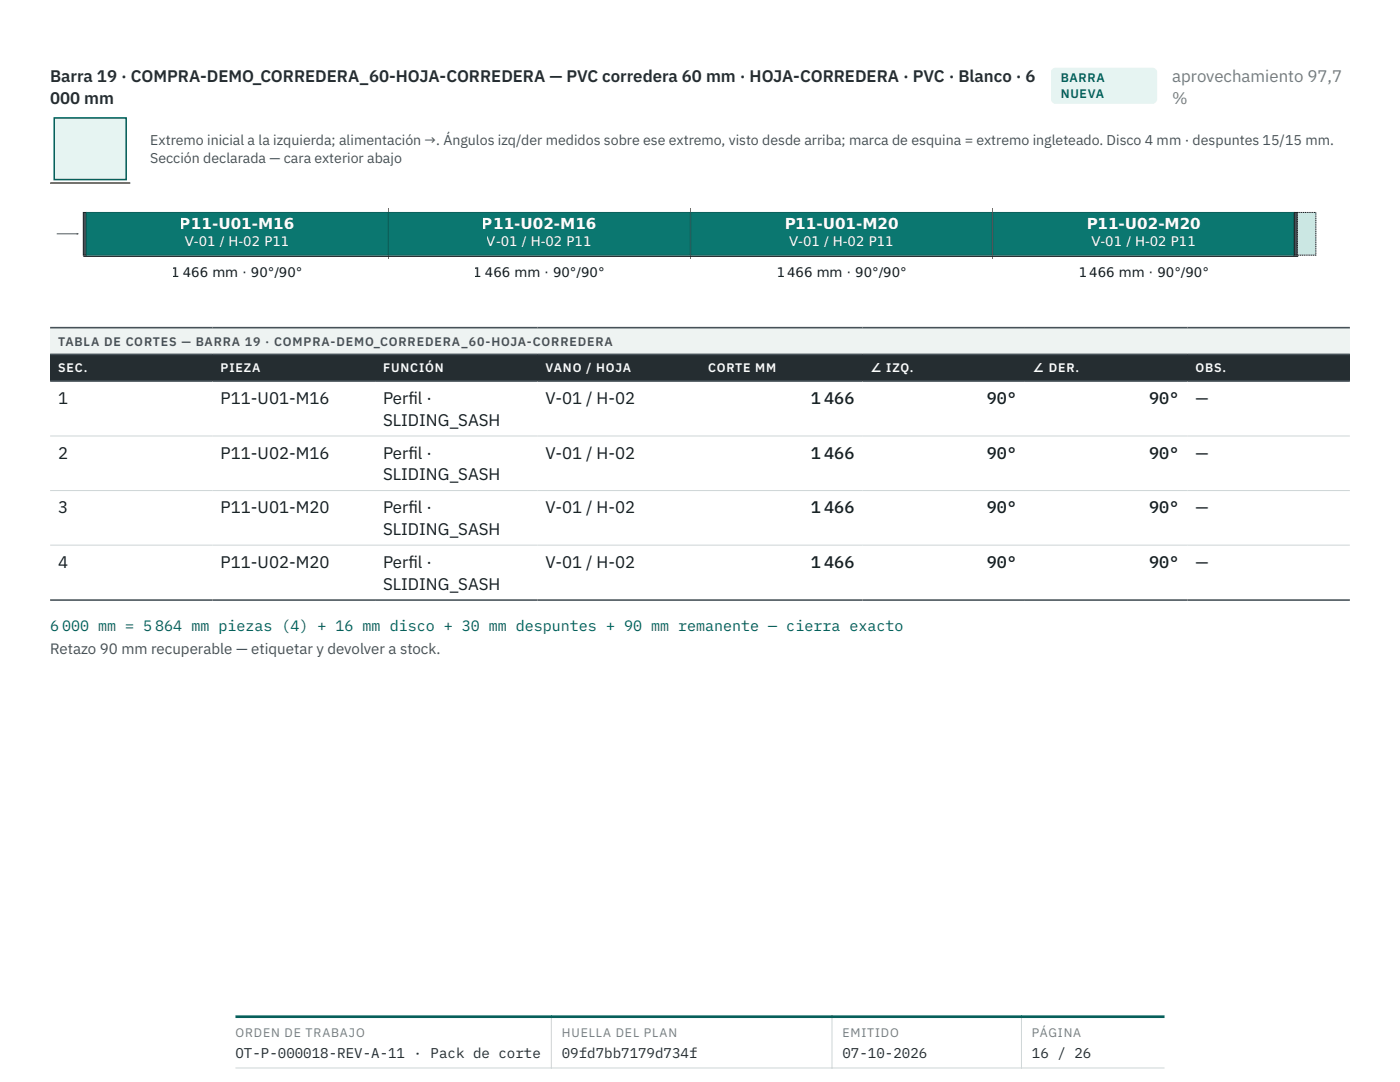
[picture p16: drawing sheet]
<svg xmlns="http://www.w3.org/2000/svg" width="279mm" height="216mm" viewBox="0 0 279 216" stroke-linecap="round" stroke-linejoin="round" font-family="sans-serif">
<defs><g id="words">
<g font-size="3.4" fill="#252d31">
<text x="10" y="16.4">Barra 19 · COMPRA-DEMO_CORREDERA_60-HOJA-CORREDERA — PVC corredera 60 mm · HOJA-CORREDERA · PVC · Blanco · 6</text>
<text x="10" y="20.8">000 mm</text>
</g>
<g font-size="3.4" fill="#727d82">
<text x="234" y="16.4">aprovechamiento 97,7</text>
<text x="234" y="20.8">%</text>
</g>
<g font-size="3.4" fill="#161c1f">
<text x="11.6" y="80.6">1</text>
<text x="44" y="80.6">P11-U01-M16</text>
<text x="76.5" y="80.6">Perf</text>
<text x="81.5" y="80.6">il ·</text>
<text x="108.9" y="80.6">V-01 / H-02</text>
<text x="161.8" y="80.6">1 466</text>
<text x="196.9" y="80.6">90°</text>
<text x="229.3" y="80.6">90°</text>
<text x="238.6" y="80.6">—</text>
<text x="76.5" y="85">SLIDING_SASH</text>
<text x="11.6" y="91.5">2</text>
<text x="44" y="91.5">P11-U02-M16</text>
<text x="76.5" y="91.5">Perf</text>
<text x="76.5" y="95.9">SLIDING_SASH</text>
<text x="81.5" y="91.5">il ·</text>
<text x="108.9" y="91.5">V-01 / H-02</text>
<text x="161.8" y="91.5">1 466</text>
<text x="196.9" y="91.5">90°</text>
<text x="229.3" y="91.5">90°</text>
<text x="238.6" y="91.5">—</text>
<text x="11.6" y="102.4">3</text>
<text x="44" y="102.4">P11-U01-M20</text>
<text x="76.5" y="102.4">Perf</text>
<text x="76.5" y="106.8">SLIDING_SASH</text>
<text x="81.5" y="102.4">il ·</text>
<text x="108.9" y="102.4">V-01 / H-02</text>
<text x="161.8" y="102.4">1 466</text>
<text x="196.9" y="102.4">90°</text>
<text x="229.3" y="102.4">90°</text>
<text x="238.6" y="102.4">—</text>
<text x="11.6" y="113.3">4</text>
<text x="44" y="113.3">P11-U02-M20</text>
<text x="76.5" y="113.3">Perf</text>
<text x="81.5" y="113.3">il ·</text>
<text x="108.9" y="113.3">V-01 / H-02</text>
<text x="161.8" y="113.3">1 466</text>
<text x="196.9" y="113.3">90°</text>
<text x="229.3" y="113.3">90°</text>
<text x="238.6" y="113.3">—</text>
<text x="76.5" y="117.7">SLIDING_SASH</text>
</g>
<g font-size="3" fill="#fcfdfc">
<text x="35.9" y="45.6">P11-U01-M16</text>
<text x="96.2" y="45.6">P11-U02-M16</text>
<text x="156.5" y="45.6">P11-U01-M20</text>
<text x="216.8" y="45.6">P11-U02-M20</text>
</g>
<text font-size="3" fill="#075f5a" x="10" y="126">6 000 mm = 5 864 mm piezas (4) + 16 mm disco + 30 mm despuntes + 90 mm remanente — cierra exacto</text>
<text font-size="3" fill="#465158" x="10" y="130.5">Retazo 90 mm recuperable — etiquetar y devolver a stock.</text>
<g font-size="2.8" fill="#465158">
<text x="30" y="28.9">Extremo inicial a la izquierda; alimentación →. Ángulos izq/der medidos sobre ese extremo, visto desde arriba; marca de esquina = extremo ingleteado. Disco 4 mm · despuntes 15/15 mm.</text>
<text x="30" y="32.6">Sección declarada — cara exterior abajo</text>
</g>
<g font-size="2.8" fill="#252d31">
<text x="47" y="211">OT-P-000018-REV-A-11 · Pack de corte</text>
<text x="112.1" y="211">09fd7bb7179d734f</text>
<text x="168.1" y="211">07-10-2026</text>
<text x="205.9" y="211">16 / 26</text>
</g>
<g font-size="2.7" fill="#fcfdfc">
<text x="36.9" y="49">V-01 / H-02 P11</text>
<text x="97.2" y="49">V-01 / H-02 P11</text>
<text x="157.5" y="49">V-01 / H-02 P11</text>
<text x="217.8" y="49">V-01 / H-02 P11</text>
</g>
<g font-size="2.7" fill="#161c1f">
<text x="34.3" y="55.2">1</text>
<text x="36.5" y="55.2">466 mm · 90°/90°</text>
<text x="94.6" y="55.2">1</text>
<text x="96.8" y="55.2">466 mm · 90°/90°</text>
<text x="154.9" y="55.2">1</text>
<text x="157.1" y="55.2">466 mm · 90°/90°</text>
<text x="215.2" y="55.2">1</text>
<text x="217.4" y="55.2">466 mm · 90°/90°</text>
</g>
<g font-size="2.5" fill="#075f5a">
<text x="211.7" y="16.4">BARRA</text>
<text x="211.7" y="19.6">NUEVA</text>
</g>
<text font-size="2.5" fill="#465158" x="11.6" y="69">TABLA DE CORTES — BARRA 19 · COMPRA-DEMO_CORREDERA_60-HOJA-CORREDERA</text>
<g font-size="2.5" fill="#fcfdfc">
<text x="11.6" y="74.3">SEC.</text>
<text x="44" y="74.3">PIEZA</text>
<text x="76.5" y="74.3">FUNCIÓN</text>
<text x="108.9" y="74.3">VANO / HOJA</text>
<text x="141.3" y="74.3">CORTE MM</text>
<text x="173.7" y="74.3">∠ IZQ.</text>
<text x="206.1" y="74.3">∠ DER.</text>
<text x="238.6" y="74.3">OBS.</text>
</g>
<g font-size="2.5" fill="#727d82">
<text x="47" y="206.9">ORDEN DE TRABAJO</text>
<text x="112.1" y="206.9">HUELLA DEL PLAN</text>
<text x="168.1" y="206.9">EMITIDO</text>
<text x="205.9" y="206.9">PÁGINA</text>
</g>
</g></defs>
<path d="M209.7 13.5h21.3v7.2h-21.3z" fill="#e6f4f2"/>
<path d="M10 65.4h259.4v5.3h-259.4z" fill="#eef3f2"/>
<g fill="#252d31">
<path d="M10 70.7h32.4v5.3h-32.4z"/>
<path d="M42.4 70.7h32.5v5.3h-32.5z"/>
<path d="M74.9 70.7h32.4v5.3h-32.4z"/>
<path d="M107.3 70.7h32.4v5.3h-32.4z"/>
<path d="M139.7 70.7h32.4v5.3h-32.4z"/>
<path d="M172.1 70.7h32.5v5.3h-32.5z"/>
<path d="M204.5 70.7h32.5v5.3h-32.5z"/>
<path d="M237 70.7h32.4v5.3h-32.4z"/>
</g>
<path d="M10 87h259.4M10 97.9h259.4M10 108.8h259.4" fill="none" stroke="#cdd5d6" stroke-width=".2"/>
<path d="M10 65.4h259.4M10 70.7h259.4M10 76h259.4M10 119.7h259.4" fill="none" stroke="#465158" stroke-width=".32"/>
<path d="M10.8 23.5h14.4v12.3h-14.4z" fill="#e6f4f2" stroke="#075f5a" stroke-width=".31"/>
<path d="M10 36.7h16z" fill="#000" stroke="#b25e09" stroke-width=".62" stroke-linecap="butt"/>
<path d="M16.6 42.4h.6v8.5h-.6z" fill="#465158" stroke="#161c1f" stroke-width=".2"/>
<path d="M11.3 46.7h4.3z" fill="#000" stroke="#465158" stroke-width=".2"/>
<path d="M15.3 46.5l.4 .2-.4 .1z" fill="#465158"/>
<path d="M17.2 42.4h60.2v8.5h-60.2z" fill="#0b7770" stroke="#075f5a" stroke-width=".2"/>
<path d="M77.5 41.6v10.1" fill="none" stroke="#e56a32" stroke-width=".2"/>
<path d="M77.5 42.4h60.2v8.5h-60.2z" fill="#0b7770" stroke="#075f5a" stroke-width=".2"/>
<path d="M137.8 41.6v10.1" fill="none" stroke="#e56a32" stroke-width=".2"/>
<path d="M137.9 42.4h60.1v8.5h-60.1z" fill="#0b7770" stroke="#075f5a" stroke-width=".2"/>
<path d="M198.1 41.6v10.1" fill="none" stroke="#e56a32" stroke-width=".2"/>
<path d="M198.2 42.4h60.1v8.5h-60.1z" fill="#0b7770" stroke="#075f5a" stroke-width=".2"/>
<path d="M258.3 42.4h.6v8.5h-.6z" fill="#465158" stroke="#161c1f" stroke-width=".2"/>
<path d="M258.9 42.4h3.7v8.5h-3.7z" fill="#bfe6e0" stroke="#161c1f" stroke-width=".2" stroke-dasharray=".2 .1" stroke-linecap="butt"/>
<path d="M16.6 51.2h242.5z" fill="#000" stroke="#161c1f" stroke-width=".2"/>
<path d="M47 213.1h185.4M110 202.6v10.6M166 202.6v10.6M203.9 202.6v10.6" fill="none" stroke="#cdd5d6" stroke-width=".2"/>
<path d="M47 202.9h185.4" fill="none" stroke="#075f5a" stroke-width=".53"/>
<use href="#words"/>
</svg>
